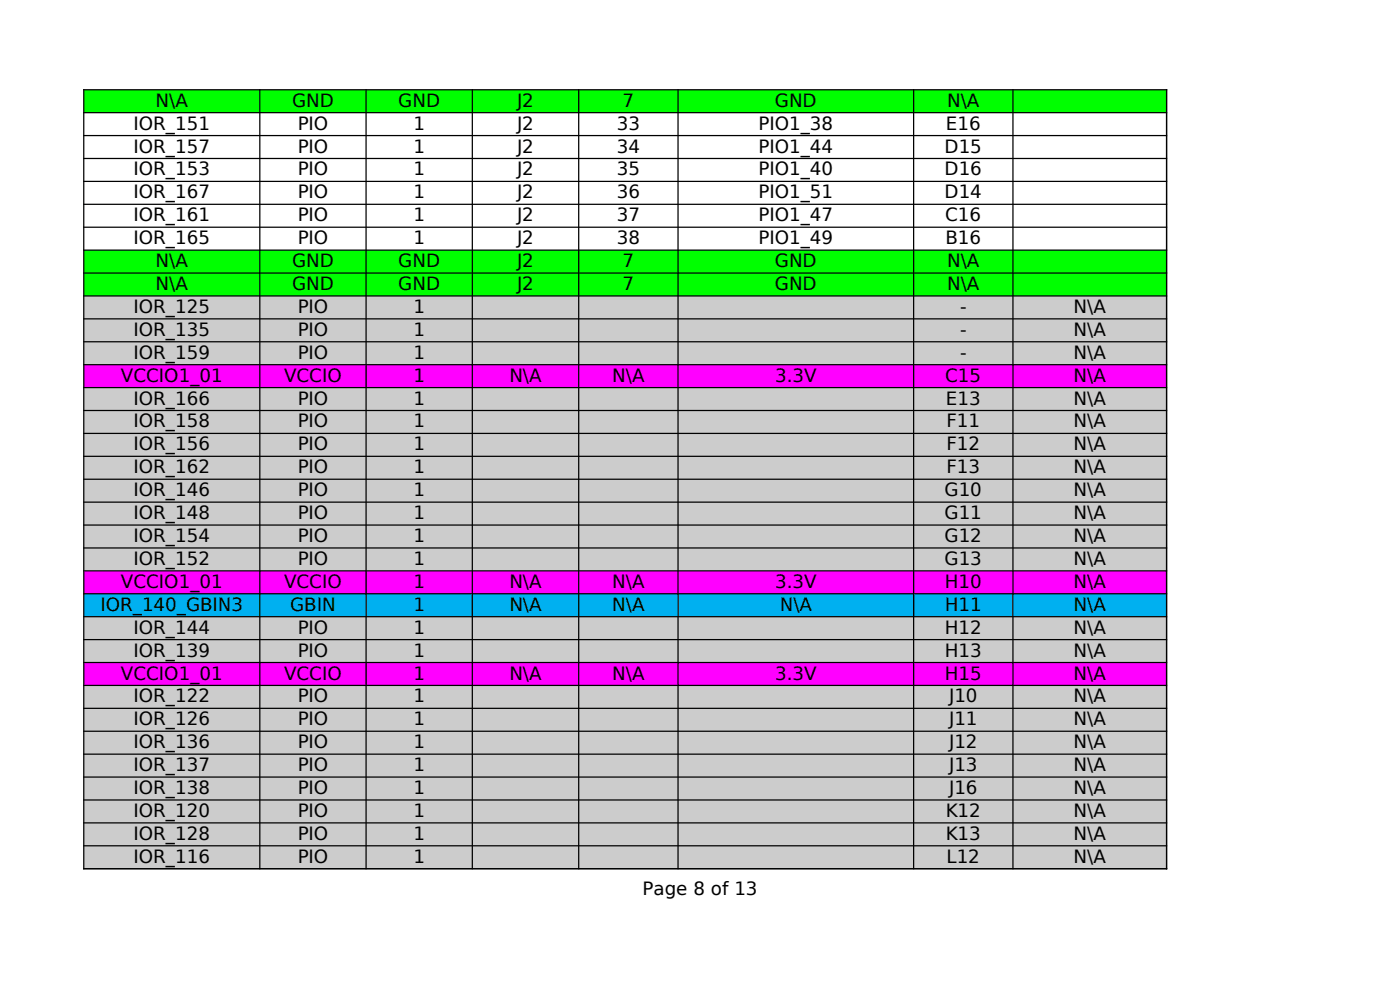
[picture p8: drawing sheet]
<svg xmlns="http://www.w3.org/2000/svg" width="297mm" height="210mm" viewBox="0 0 297 210" stroke-linecap="round" stroke-linejoin="round" font-family="sans-serif">
<defs><g id="words">
<g font-size="3.9">
<text x="33" y="22.7">N\A</text>
<text x="61.9" y="22.7">GND</text>
<text x="84.5" y="22.7">GND</text>
<text x="109.7" y="22.7">J2</text>
<text x="132.1" y="22.7">7</text>
<text x="164.4" y="22.7">GND</text>
<text x="200.9" y="22.7">N\A</text>
<text x="28.3" y="27.5">IOR_151</text>
<text x="63.2" y="27.5">PIO</text>
<text x="87.7" y="27.5">1</text>
<text x="109.7" y="27.5">J2</text>
<text x="130.8" y="27.5">33</text>
<text x="160.9" y="27.5">PIO1_38</text>
<text x="200.7" y="27.5">E16</text>
<text x="28.3" y="32.4">IOR_157</text>
<text x="63.2" y="32.4">PIO</text>
<text x="87.7" y="32.4">1</text>
<text x="109.7" y="32.4">J2</text>
<text x="130.8" y="32.4">34</text>
<text x="160.9" y="32.4">PIO1_44</text>
<text x="200.4" y="32.4">D15</text>
<text x="28.3" y="37.2">IOR_153</text>
<text x="63.2" y="37.2">PIO</text>
<text x="87.7" y="37.2">1</text>
<text x="109.7" y="37.2">J2</text>
<text x="130.8" y="37.2">35</text>
<text x="160.9" y="37.2">PIO1_40</text>
<text x="200.4" y="37.2">D16</text>
<text x="28.3" y="42.1">IOR_167</text>
<text x="28.3" y="47">IOR_161</text>
<text x="63.2" y="42.1">PIO</text>
<text x="63.2" y="47">PIO</text>
<text x="87.7" y="42.1">1</text>
<text x="87.7" y="47">1</text>
<text x="109.7" y="42.1">J2</text>
<text x="109.7" y="47">J2</text>
<text x="130.8" y="42.1">36</text>
<text x="130.8" y="47">37</text>
<text x="160.9" y="42.1">PIO1_51</text>
<text x="160.9" y="47">PIO1_47</text>
<text x="200.4" y="42.1">D14</text>
<text x="200.5" y="47">C16</text>
<text x="28.3" y="51.8">IOR_165</text>
<text x="63.2" y="51.8">PIO</text>
<text x="87.7" y="51.8">1</text>
<text x="109.7" y="51.8">J2</text>
<text x="130.8" y="51.8">38</text>
<text x="160.9" y="51.8">PIO1_49</text>
<text x="200.5" y="51.8">B16</text>
<text x="33" y="56.7">N\A</text>
<text x="61.9" y="56.7">GND</text>
<text x="84.5" y="56.7">GND</text>
<text x="109.7" y="56.7">J2</text>
<text x="132.1" y="56.7">7</text>
<text x="164.4" y="56.7">GND</text>
<text x="200.9" y="56.7">N\A</text>
<text x="33" y="61.5">N\A</text>
<text x="61.9" y="61.5">GND</text>
<text x="84.5" y="61.5">GND</text>
<text x="109.7" y="61.5">J2</text>
<text x="132.1" y="61.5">7</text>
<text x="164.4" y="61.5">GND</text>
<text x="200.9" y="61.5">N\A</text>
<text x="28.3" y="66.4">IOR_125</text>
<text x="28.3" y="71.2">IOR_135</text>
<text x="63.2" y="66.4">PIO</text>
<text x="63.2" y="71.2">PIO</text>
<text x="87.7" y="66.4">1</text>
<text x="87.7" y="71.2">1</text>
<text x="203.7" y="66.4">-</text>
<text x="203.7" y="71.2">-</text>
<text x="227.8" y="66.4">N\A</text>
<text x="227.8" y="71.2">N\A</text>
<text x="28.3" y="76.1">IOR_159</text>
<text x="63.2" y="76.1">PIO</text>
<text x="87.7" y="76.1">1</text>
<text x="203.7" y="76.1">-</text>
<text x="227.8" y="76.1">N\A</text>
<text x="25.7" y="81">VCCIO1_01</text>
<text x="60.2" y="81">VCCIO</text>
<text x="87.7" y="81">1</text>
<text x="108.1" y="81">N\A</text>
<text x="129.9" y="81">N\A</text>
<text x="164.4" y="81">3.3V</text>
<text x="200.5" y="81">C15</text>
<text x="227.8" y="81">N\A</text>
<text x="28.3" y="85.8">IOR_166</text>
<text x="63.2" y="85.8">PIO</text>
<text x="87.7" y="85.8">1</text>
<text x="200.7" y="85.8">E13</text>
<text x="227.8" y="85.8">N\A</text>
<text x="28.3" y="90.7">IOR_158</text>
<text x="28.3" y="95.5">IOR_156</text>
<text x="63.2" y="90.7">PIO</text>
<text x="63.2" y="95.5">PIO</text>
<text x="87.7" y="90.7">1</text>
<text x="87.7" y="95.5">1</text>
<text x="200.8" y="90.7">F11</text>
<text x="200.8" y="95.5">F12</text>
<text x="227.8" y="90.7">N\A</text>
<text x="227.8" y="95.5">N\A</text>
<text x="28.3" y="100.4">IOR_162</text>
<text x="63.2" y="100.4">PIO</text>
<text x="87.7" y="100.4">1</text>
<text x="200.8" y="100.4">F13</text>
<text x="227.8" y="100.4">N\A</text>
<text x="28.3" y="105.3">IOR_146</text>
<text x="63.2" y="105.3">PIO</text>
<text x="87.7" y="105.3">1</text>
<text x="200.4" y="105.3">G10</text>
<text x="227.8" y="105.3">N\A</text>
<text x="28.3" y="110.1">IOR_148</text>
<text x="63.2" y="110.1">PIO</text>
<text x="87.7" y="110.1">1</text>
<text x="200.4" y="110.1">G11</text>
<text x="227.8" y="110.1">N\A</text>
<text x="28.3" y="115">IOR_154</text>
<text x="28.3" y="119.8">IOR_152</text>
<text x="63.2" y="115">PIO</text>
<text x="63.2" y="119.8">PIO</text>
<text x="87.7" y="115">1</text>
<text x="87.7" y="119.8">1</text>
<text x="200.4" y="115">G12</text>
<text x="200.4" y="119.8">G13</text>
<text x="227.8" y="115">N\A</text>
<text x="227.8" y="119.8">N\A</text>
<text x="25.7" y="124.7">VCCIO1_01</text>
<text x="60.2" y="124.7">VCCIO</text>
<text x="87.7" y="124.7">1</text>
<text x="108.1" y="124.7">N\A</text>
<text x="129.9" y="124.7">N\A</text>
<text x="164.4" y="124.7">3.3V</text>
<text x="200.4" y="124.7">H10</text>
<text x="227.8" y="124.7">N\A</text>
<text x="21.3" y="129.6">IOR_140_GBIN3</text>
<text x="61.6" y="129.6">GBIN</text>
<text x="87.7" y="129.6">1</text>
<text x="108.1" y="129.6">N\A</text>
<text x="129.9" y="129.6">N\A</text>
<text x="165.4" y="129.6">N\A</text>
<text x="200.4" y="129.6">H11</text>
<text x="227.8" y="129.6">N\A</text>
<text x="28.3" y="134.4">IOR_144</text>
<text x="63.2" y="134.4">PIO</text>
<text x="87.7" y="134.4">1</text>
<text x="200.4" y="134.4">H12</text>
<text x="227.8" y="134.4">N\A</text>
<text x="28.3" y="139.3">IOR_139</text>
<text x="63.2" y="139.3">PIO</text>
<text x="87.7" y="139.3">1</text>
<text x="200.4" y="139.3">H13</text>
<text x="227.8" y="139.3">N\A</text>
<text x="25.7" y="144.2">VCCIO1_01</text>
<text x="28.3" y="149">IOR_122</text>
<text x="60.2" y="144.2">VCCIO</text>
<text x="63.2" y="149">PIO</text>
<text x="87.7" y="144.2">1</text>
<text x="87.7" y="149">1</text>
<text x="108.1" y="144.2">N\A</text>
<text x="129.9" y="144.2">N\A</text>
<text x="164.4" y="144.2">3.3V</text>
<text x="200.4" y="144.2">H15</text>
<text x="201.3" y="149">J10</text>
<text x="227.8" y="144.2">N\A</text>
<text x="227.8" y="149">N\A</text>
<text x="28.3" y="153.9">IOR_126</text>
<text x="63.2" y="153.9">PIO</text>
<text x="87.7" y="153.9">1</text>
<text x="201.3" y="153.9">J11</text>
<text x="227.8" y="153.9">N\A</text>
<text x="28.3" y="158.7">IOR_136</text>
<text x="63.2" y="158.7">PIO</text>
<text x="87.7" y="158.7">1</text>
<text x="201.3" y="158.7">J12</text>
<text x="227.8" y="158.7">N\A</text>
<text x="28.3" y="163.6">IOR_137</text>
<text x="63.2" y="163.6">PIO</text>
<text x="87.7" y="163.6">1</text>
<text x="201.3" y="163.6">J13</text>
<text x="227.8" y="163.6">N\A</text>
<text x="28.3" y="168.5">IOR_138</text>
<text x="28.3" y="173.3">IOR_120</text>
<text x="63.2" y="168.5">PIO</text>
<text x="63.2" y="173.3">PIO</text>
<text x="87.7" y="168.5">1</text>
<text x="87.7" y="173.3">1</text>
<text x="200.6" y="173.3">K12</text>
<text x="201.3" y="168.5">J16</text>
<text x="227.8" y="168.5">N\A</text>
<text x="227.8" y="173.3">N\A</text>
<text x="28.3" y="178.2">IOR_128</text>
<text x="63.2" y="178.2">PIO</text>
<text x="87.7" y="178.2">1</text>
<text x="200.6" y="178.2">K13</text>
<text x="227.8" y="178.2">N\A</text>
<text x="28.3" y="183">IOR_116</text>
<text x="63.2" y="183">PIO</text>
<text x="87.7" y="183">1</text>
<text x="200.8" y="183">L12</text>
<text x="227.8" y="183">N\A</text>
<text x="136.3" y="189.8">Page 8 of 13</text>
</g>
</g></defs>
<path d="M17.8 19h229.7v4.9h-229.7z" fill-rule="evenodd" fill="#0f0"/>
<path d="M100.2 23.9h22.5v29.1h-22.5z" fill-rule="evenodd" fill="#fff"/>
<path d="M17.8 53h229.7v9.8h-229.7z" fill-rule="evenodd" fill="#0f0"/>
<path d="M17.8 62.8h229.7v14.5h-229.7z" fill-rule="evenodd" fill="#ccc"/>
<path d="M17.8 77.3h229.7v4.9h-229.7z" fill-rule="evenodd" fill="#f0f"/>
<path d="M17.8 82.2h229.7v38.9h-229.7z" fill-rule="evenodd" fill="#ccc"/>
<path d="M17.8 121.1h229.7v4.8h-229.7z" fill-rule="evenodd" fill="#f0f"/>
<path d="M17.8 125.9h229.7v4.9h-229.7z" fill-rule="evenodd" fill="#00b0f0"/>
<path d="M17.8 130.8h229.7v9.7h-229.7z" fill-rule="evenodd" fill="#ccc"/>
<path d="M17.8 140.5h229.7v4.9h-229.7z" fill-rule="evenodd" fill="#f0f"/>
<path d="M17.8 145.4h229.7v38.9h-229.7z" fill-rule="evenodd" fill="#ccc"/>
<g fill="none" stroke="#000" stroke-width=".26">
<path d="M17.6 19h230M17.8 18.9v165.5M55.1 18.9v165.5M77.7 18.9v165.5M100.2 18.9v165.5M122.8 18.9v165.5M143.8 18.9v165.5M193.8 18.9v165.5M214.9 18.9v165.5M247.5 18.9v165.5M17.6 23.9h230M17.6 28.8h230"/>
<path d="M17.6 33.6h230M17.6 38.5h230M17.6 43.3h230M17.6 48.2h230M17.6 53.1h230M17.6 57.9h230M17.6 62.8h230M17.6 67.6h230M17.6 72.5h230M17.6 77.4h230M17.6 82.2h230M17.6 87.1h230"/>
<path d="M17.6 91.9h230M17.6 96.8h230M17.6 101.7h230M17.6 106.5h230M17.6 111.4h230M17.6 116.2h230M17.6 121.1h230M17.6 126h230M17.6 130.8h230M17.6 135.7h230M17.6 140.5h230M17.6 145.4h230"/>
<path d="M17.6 150.3h230M17.6 155.1h230M17.6 160h230M17.6 164.8h230M17.6 169.7h230M17.6 174.6h230M17.6 179.4h230M17.6 184.3h230"/>
</g>
<use href="#words"/>
</svg>
